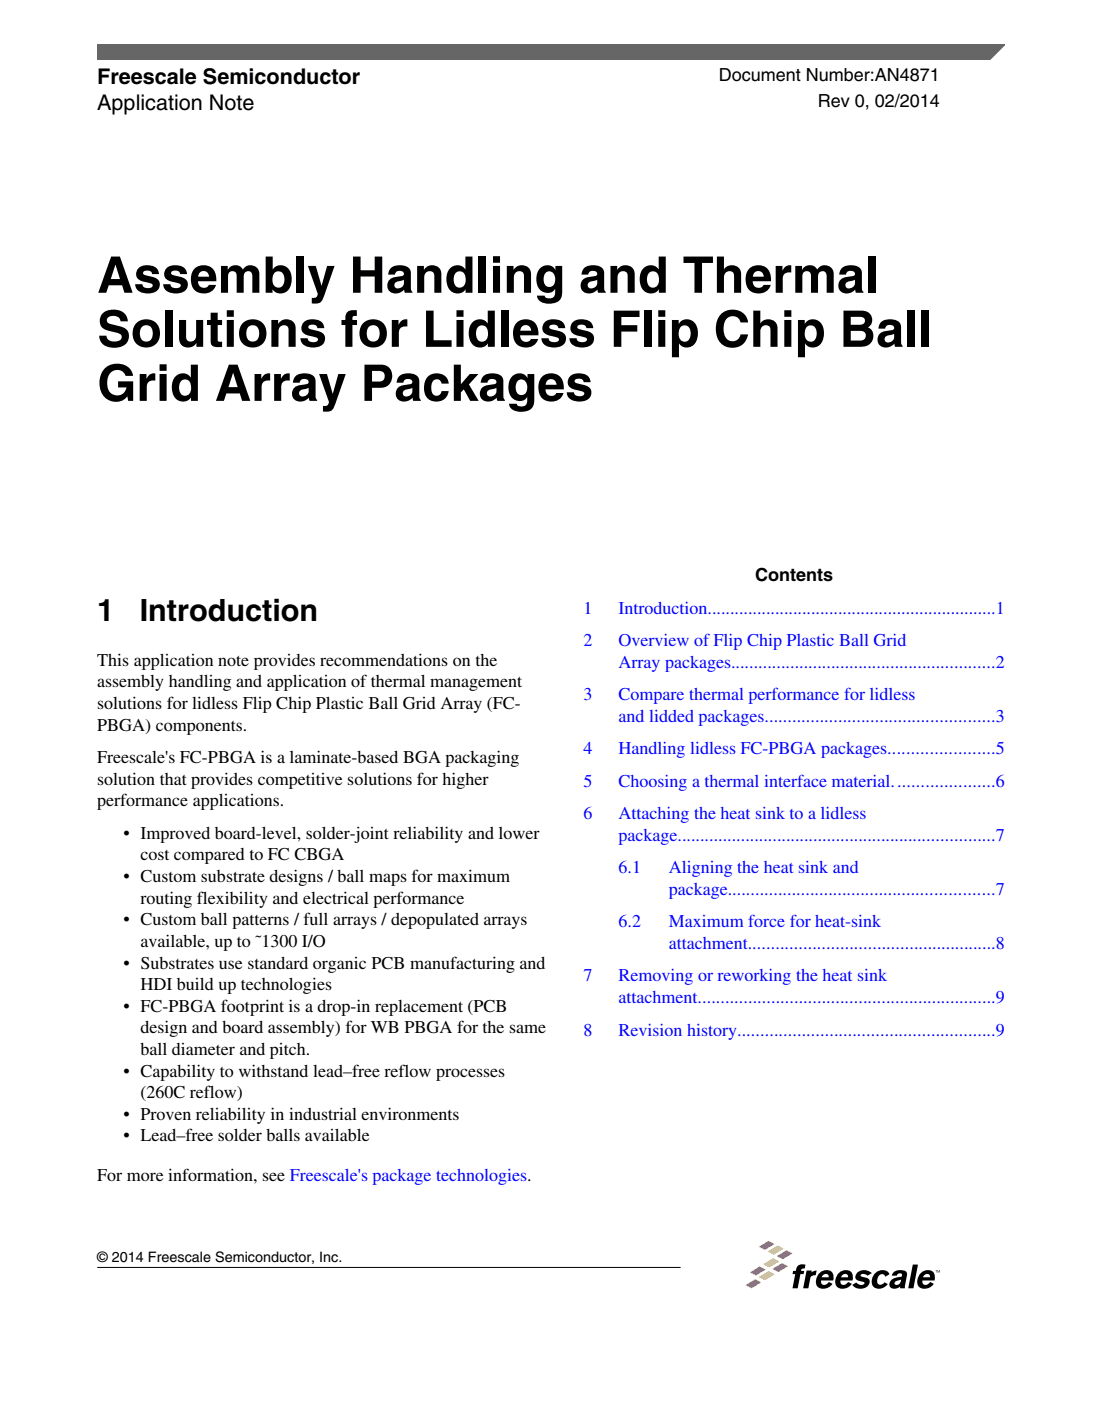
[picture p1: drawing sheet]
<svg xmlns="http://www.w3.org/2000/svg" width="216mm" height="274mm" viewBox="0 0 216 274" stroke-linecap="round" stroke-linejoin="round" font-family="sans-serif">
<defs><g id="words">
<g font-size="9.9">
<text x="19.1" y="57.3">Assembly Handling and Thermal</text>
<text x="19.1" y="67.9">Solutions for Lidless Flip Chip Ball</text>
<text x="19.1" y="78.5">Grid Array Packages</text>
</g>
<g font-size="6">
<text x="19" y="121.6">1</text>
<text x="27.4" y="121.6">Introduction</text>
</g>
<g font-size="4.2">
<text x="19.1" y="16.5">Freescale Semiconductor</text>
<text x="19.1" y="21.6">Application Note</text>
</g>
<g font-size="3.5">
<text x="140.8" y="15.9">Document Number:AN4871</text>
<text x="160.2" y="21">Rev 0, 02/2014</text>
<text x="147.9" y="113.8">Contents</text>
<text x="19.1" y="130.4">This application note provides recommendations on the</text>
<text x="19.1" y="134.6">assembly handling and application of thermal management</text>
<text x="19.1" y="143.1">PBGA) components.</text>
<text x="19.1" y="138.8">solutions for lidless Flip Chip Plastic Ball Grid Array (FC-</text>
<text x="19.1" y="149.4">Freescale's FC-PBGA is a laminate-based BGA packaging</text>
<text x="19.1" y="153.7">solution that provides competitive solutions for higher</text>
<text x="19.1" y="157.9">performance applications.</text>
<text x="24.2" y="164.2">• Improved board-level, solder-joint reliability and lower</text>
<text x="24.2" y="172.7">• Custom substrate designs / ball maps for maximum</text>
<text x="27.5" y="168.5">cost compared to FC CBGA</text>
<text x="27.5" y="176.9">routing flexibility and electrical performance</text>
<text x="24.2" y="181.2">• Custom ball patterns / full arrays / depopulated arrays</text>
<text x="27.5" y="185.4">available, up to ˜1300 I/O</text>
<text x="24.2" y="189.6">• Substrates use standard organic PCB manufacturing and</text>
<text x="27.5" y="193.9">HDI build up technologies</text>
<text x="24.2" y="198.1">• FC-PBGA footprint is a drop-in replacement (PCB</text>
<text x="27.5" y="202.3">design and board assembly) for WB PBGA for the same</text>
<text x="27.5" y="206.6">ball diameter and pitch.</text>
<text x="24.2" y="210.8">• Capability to withstand lead–free reflow processes</text>
<text x="27.5" y="215">(260C reflow)</text>
<text x="24.2" y="219.3">• Proven reliability in industrial environments</text>
<text x="24.2" y="223.5">• Lead–free solder balls available</text>
<text x="19.1" y="231.3">For more information, see Freescale's package technologies.</text>
</g>
<g font-size="3.5" fill="#00f">
<text x="114.3" y="120.2">1</text>
<text x="121.2" y="120.2">Introduction................................................................1</text>
<text x="114.3" y="126.6">2</text>
<text x="121.2" y="126.6">Overview of Flip Chip Plastic Ball Grid</text>
<text x="121.2" y="130.8">Array packages..........................................................2</text>
<text x="114.3" y="137.1">3</text>
<text x="121.2" y="137.1">Compare thermal performance for lidless</text>
<text x="121.2" y="141.4">and lidded packages..................................................3</text>
<text x="114.3" y="147.7">4</text>
<text x="121.2" y="147.7">Handling lidless FC-PBGA packages.......................5</text>
<text x="114.3" y="154.1">5</text>
<text x="121.2" y="154.1">Choosing a thermal interface material......................6</text>
<text x="114.3" y="160.4">6</text>
<text x="121.2" y="160.4">Attaching the heat sink to a lidless</text>
<text x="121.2" y="164.7">package......................................................................7</text>
<text x="121.2" y="171">6.1</text>
<text x="131" y="171">Aligning the heat sink and</text>
<text x="131" y="175.2">package..........................................................7</text>
<text x="121.2" y="181.6">6.2</text>
<text x="131" y="181.6">Maximum force for heat-sink</text>
<text x="131" y="185.8">attachment......................................................8</text>
<text x="114.3" y="192.2">7</text>
<text x="121.2" y="196.4">attachment.................................................................9</text>
<text x="121.2" y="192.2">Removing or reworking the heat sink</text>
<text x="114.3" y="202.8">8</text>
<text x="121.2" y="202.8">Revision history........................................................9</text>
</g>
<text font-size="2.8" x="19" y="247.1">© 2014 Freescale Semiconductor, Inc.</text>
</g></defs>
<path d="M19.1 8.7h177.8l-5.7 3.1h-172.1z" fill="#666"/>
<path d="M19.1 11.8v-3.1h177.8l-3.1 3.1" fill="none" stroke="#666" stroke-width=".28"/>
<path d="M19 248.2h114.3" fill="none" stroke="#000" stroke-width=".2"/>
<path d="M183.2 248.7h.4h-.1v.5l-.1-.5zM183.7 248.7l.2 .4 .2-.4v.5v-.4l-.2 .4-.2-.4v.4z" fill="#000"/>
<path d="M148.7 244.1l1.9-1.1 1.1 .6-1.9 1.1z" fill="#e66a08"/>
<path d="M150.4 245l1.9-1.1 1.2 .6-1.9 1.2z" fill="#ffc20f"/>
<path d="M152.2 246l1.9-1.2 1.2 .6-1.9 1.2z" fill="#e66a08"/>
<path d="M149.6 247.5l1.9-1.1 1.1 .6-1.9 1.2z" fill="#ffc20f"/>
<g fill="#e66a08">
<path d="M151.3 248.5l1.9-1.2 1.2 .6-1.9 1.2z"/>
<path d="M146.9 249.1l1.9-1.1 1.2 .6-1.9 1.1z"/>
</g>
<path d="M148.7 250.1l1.9-1.2 1.2 .6-1.9 1.2z" fill="#ffc20f"/>
<path d="M146 251.6l2-1.1 1.1 .6-1.9 1.2z" fill="#e66a08"/>
<g fill="#000">
<path d="M156.4 247.8l.8-.2h.6l-.1 .8h-.3a.39 .39 0 0 0-.5 .4h.7l-.2 .7h-.6l-.5 2.7h-1l.5-2.7h-.5l.1-.7h.5l.2-.5zM158 248.8h1v.3l1-.3-.2 .9h-.1a.82 .82 0 0 0-.9 .5l-.4 2h-1zM168.1 249.1a2.18 2.18 0 0 1 2.7 .2l-.8 .5-.7-.3a.58 .58 0 0 0-.7 .2 1.28 1.28 0 0 0 1.1 .5l.4 .2a1.26 1.26 0 0 1-1.1 1.9h-.8a1.72 1.72 0 0 1-1.2-.7l.8-.5 .6 .5a.75 .75 0 0 0 1-.4l-.1-.2-.4-.1a1.11 1.11 0 0 1-1.3-1zM171.6 249.2a1.69 1.69 0 0 1 2.7 .3l-.9 .5-.1-.3a.89 .89 0 0 0-1-.1 .89 .89 0 0 0-.4 .9 .75 .75 0 0 0 .4 1 .75 .75 0 0 0 1-.4l.6 .3a1.93 1.93 0 0 1-2.8 .5 2.18 2.18 0 0 1 .5-2.7zM178.8 247.6h1l-.8 4.6h-1.1z"/>
<path d="M160.6 249.2a2.06 2.06 0 0 0-.2 2.9 2.14 2.14 0 0 0 2.7-.7l-.7-.4-.2 .3a.7 .7 0 0 1-.9 .2 .7 .7 0 0 1-.4-.8h2.4a1.49 1.49 0 0 0-.5-1.8 1.49 1.49 0 0 0-1.8 0zM161.3 249.6a.6 .6 0 0 1 .7-.1 .6 .6 0 0 1 .4 .6h-1.4z"/>
<path d="M164.4 249.2a2.06 2.06 0 0 0-.2 2.9 2.14 2.14 0 0 0 2.7-.7l-.7-.4-.3 .3a.7 .7 0 0 1-.8 .2 .7 .7 0 0 1-.4-.8h2.3a1.49 1.49 0 0 0-.4-1.8 1.49 1.49 0 0 0-1.8 0zM165.1 249.6a.6 .6 0 0 1 .7-.1 .6 .6 0 0 1 .3 .6h-1.3z"/>
<path d="M174.9 249.3a2.12 2.12 0 0 1 2.7-.3l.1 .7-.4 2.5h-.9v-.3a1.47 1.47 0 0 1-2 .1 1.36 1.36 0 0 1 1.3-1.9l1-.1v-.5a.61 .61 0 0 0-1 .3h-1zM175.4 251l-.1 .4a.83 .83 0 0 0 .9 0 .83 .83 0 0 0 .4-.8z"/>
<path d="M180.5 249.2a2.06 2.06 0 0 0-.3 2.9 2.14 2.14 0 0 0 2.8-.7l-.8-.4-.2 .3a.7 .7 0 0 1-.9 .2 .7 .7 0 0 1-.4-.8h2.4a1.49 1.49 0 0 0-.4-1.8 1.49 1.49 0 0 0-1.9 0zM181.2 249.6a.6 .6 0 0 1 .7-.1 .6 .6 0 0 1 .3 .6h-1.4z"/>
</g>
<use href="#words"/>
</svg>
